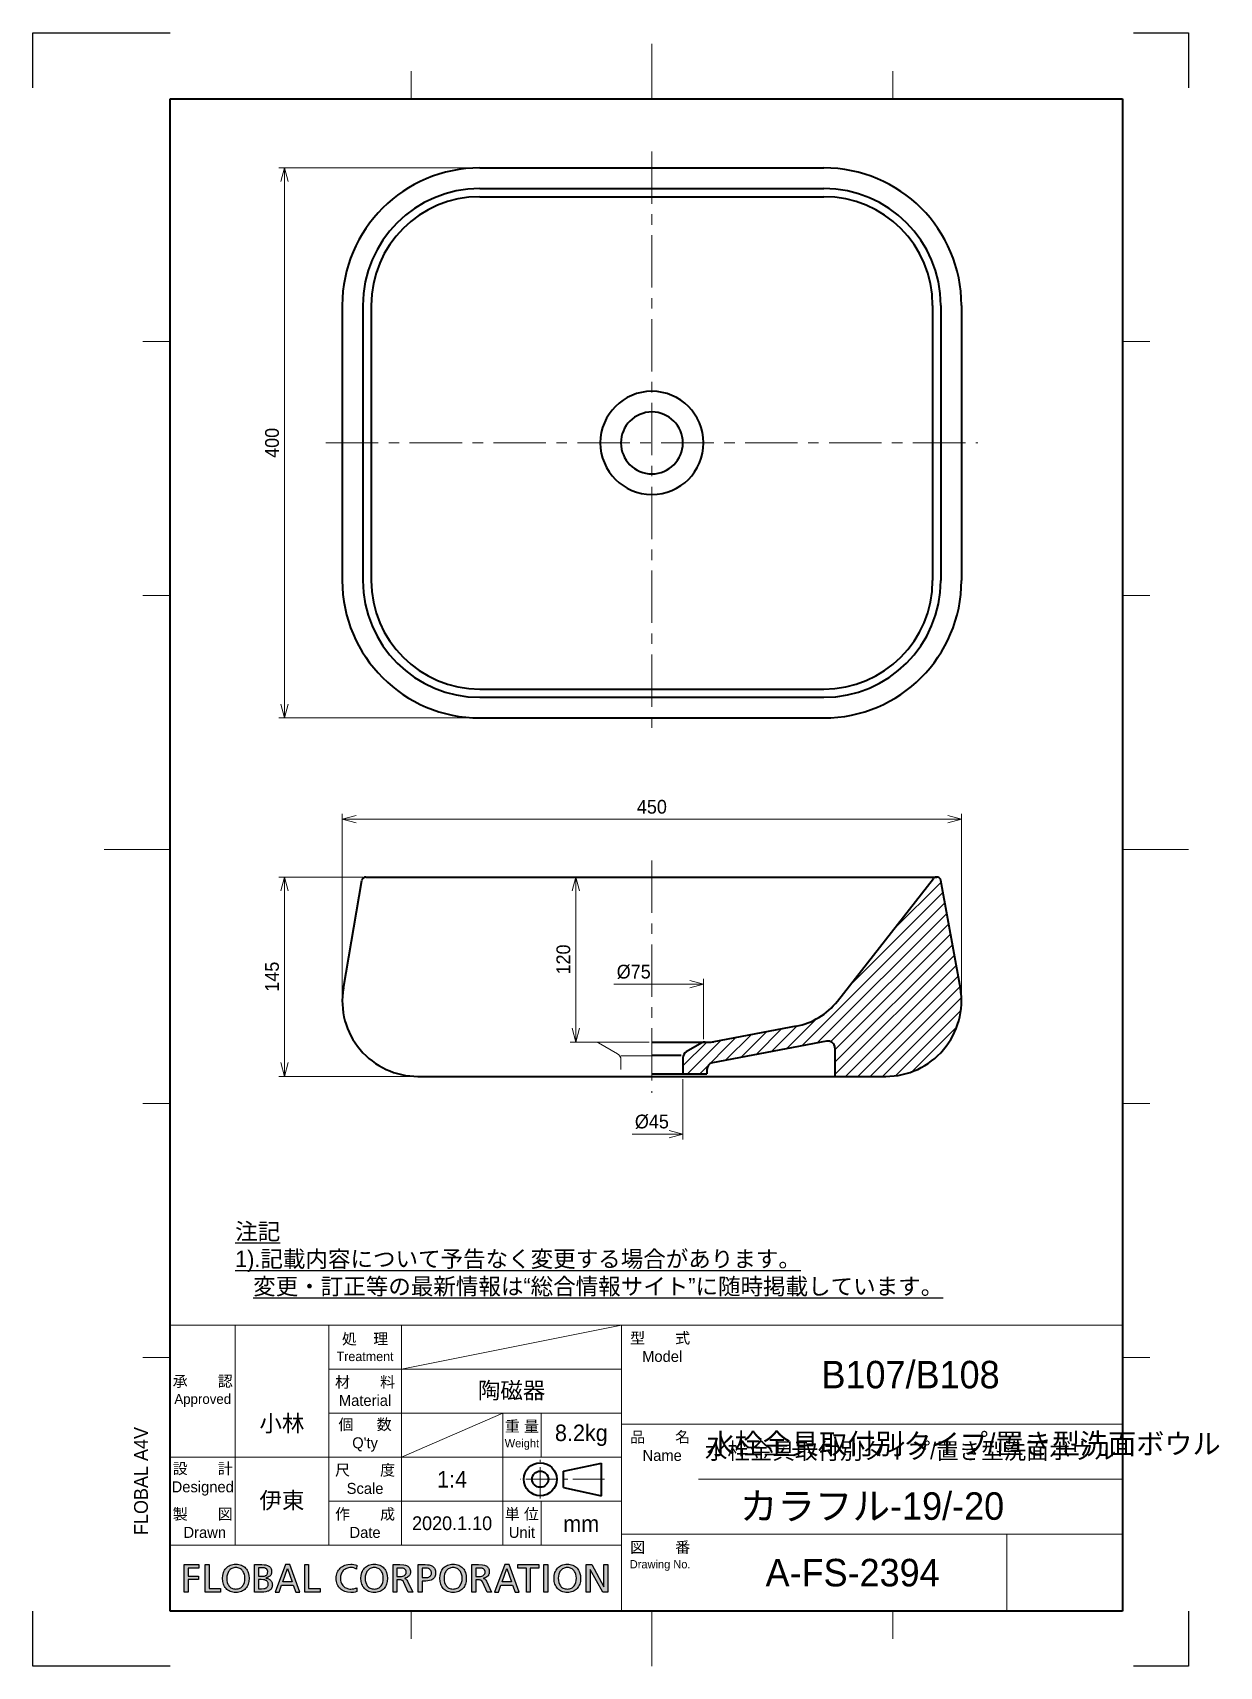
# Model space of a CAD drawing. Extents: x 0 to 862, y 0 to 1188.
import ezdxf

# ---------------------------------------------------------------- set-up
doc = ezdxf.new("R2010")
doc.units = 0
doc.header["$LTSCALE"] = 0.3
doc.linetypes.add('CENTER', pattern=[50.8, 31.75, -6.35, 6.35, -6.35])
doc.linetypes.add('CENTER2', pattern=[28.575, 19.05, -3.175, 3.175, -3.175])
doc.layers.get('0').update_dxf_attribs({"linetype": 'CONTINUOUS'})
doc.layers.get('DEFPOINTS').update_dxf_attribs({"linetype": 'CONTINUOUS'})
for name, color, linetype, lineweight in [('HATCH', 54, 'CONTINUOUS', 9), ('TEXT', 7, 'CONTINUOUS', 25), ('TEXT @ 4', 7, 'CONTINUOUS', 25), ('TEXT @ 5', 7, 'CONTINUOUS', 25), ('中心線', 4, 'CENTER', 18), ('中心線x.5', 4, 'CENTER2', 18), ('実線', 3, 'CONTINUOUS', 35), ('寸法', 2, 'CONTINUOUS', 18), ('寸法 @ 4', 2, 'CONTINUOUS', 18), ('細線', 7, 'CONTINUOUS', 18)]:
    doc.layers.add(name, color=color, linetype=linetype, lineweight=lineweight)
doc.layers.add('HOJO', color=8, linetype='CONTINUOUS', lineweight=13, plot=False)
doc.styles.add('MS Pゴシック', font='')
doc.styles.get("Standard").update_dxf_attribs({"font": 'simplex.shx', "bigfont": 'bigfont.shx'})
doc.styles.get('MS Pゴシック').set_extended_font_data('MS PGothic')
doc.dimstyles.new('MyDim S＝1：4', dxfattribs={"dimtxt": 2.5, "dimasz": 2.5, "dimexe": 1, "dimexo": 0.5, "dimgap": 1, "dimtad": 3, "dimdsep": 46, "dimtxsty": 'MS Pゴシック', "dimblk": 'OPEN30', "dimcen": 0, "dimclrd": 256, "dimclre": 256, "dimclrt": 256, "dimazin": 2, "dimtfac": 1, "dimtmove": 0, "dimatfit": 3, "dimldrblk": 'OPEN30', "dimfxl": 0, "dimlwd": 18, "dimlwe": 18, "dimarcsym": 0})

msp = doc.modelspace()

# ---------------------------------------------------------------- texts
at = {"layer": 'TEXT', "ltscale": 4, "style": 'MS Pゴシック'}
msp.add_text('FLOBAL A4V', height=10, rotation=90, dxfattribs=at).set_placement((83.701, 95.495))
at = {"layer": 'TEXT', "ltscale": 4}
for s, insert, char_height, width, attachment_point in [('{\\fMS PMincho|b0|i0|c128|p18;\\L注記\\P1).記載内容について予告なく変更する場合があります。\\P   変更・訂正等の最新情報は“総合情報サイト”に随時掲載しています。}', (147.16, 268.913), 12, 533.62051, 7), ('{\\fMS UI Gothic|b0|i0|c128|p50;処    理\\P\\H0.85x;Treatment}', (241.556, 232), 8, 52.88785, 5), ('{\\fMS UI Gothic|b0|i0|c128|p2;型\u3000\u3000式\\P\\fMS UI Gothic|b0|i0|c128|p50; Model}', (456, 232), 8, 56, 5), ('{\\fMS PMincho|b0|i0|c128|p18;B107/B108}', (638, 212), 20, 308, 5), ('{\\fMS UI Gothic|b0|i0|c128|p50;承\u3000\u3000認\\P\\H0.9x;Approved}', (123.58, 200), 8, 47.16, 5), ('{\\fMS UI Gothic|b0|i0|c128|p2;材\u3000\u3000料Material}', (241.556, 200), 8, 52.88785, 5), ('{\\fMS PMincho|b0|i0|c128|p18;陶磁器}', (348, 200), 12, 159.1428, 5), ('{\\fMS PMincho|b0|i0|c128|p18;小林}', (181.136, 176), 12, 67.95215, 5), ("{\\fMS UI Gothic|b0|i0|c128|p2;個  \u3000数Q'ty}", (241.556, 168), 8, 52.88785, 5), ('{\\fMS UI Gothic|b0|i0|c128|p50;重 量\\P\\H0.7502x;Weight}', (355.531, 168), 7.998, 27.84, 5), ('{\\fMS PMincho|b0|i0|c128|p18;8.2kg}', (398.726, 168), 12, 58.54857, 5), ('{\\fMS UI Gothic|b0|i0|c128|p2;品\u3000\u3000名\\P\\fMS UI Gothic|b0|i0|c128|p50; Name}', (456, 160), 8, 56, 5), ('{\\fMS UI Gothic|b0|i0|c128|p2;設\u3000\u3000計\\PDesigned}', (123.58, 136), 8, 47.16, 5), ('{\\fMS UI Gothic|b0|i0|c128|p50;尺\u3000\u3000度Scale}', (241.556, 136), 8, 52.88785, 5), ('{\\fMS PMincho|b0|i0|c128|p18;1:4}', (304.806, 136), 12, 73.61143, 5), ('{\\fMS PMincho|b0|i0|c128|p18;伊東}', (181.136, 120), 12, 67.95215, 5), ('{\\fMS PMincho|b0|i0|c128|p18;カラフル-19/-20}', (610, 116), 20, 364, 5), ('{\\fMS UI Gothic|b0|i0|c128|p2;製\u3000\u3000図\\P Drawn}', (123.58, 104), 8, 47.16, 5), ('{\\fMS UI Gothic|b0|i0|c128|p2;作\u3000\u3000成Date}', (241.556, 104), 8, 52.88785, 5), ('{\\fMS PMincho|b0|i0|c128|p18;2020.1.10}', (304.806, 104), 10, 73.61143, 5), ('{\\fMS UI Gothic|b0|i0|c128|p50;単 位\\H1x;Unit}', (355.531, 104), 7.998, 27.84, 5), ('{\\fMS PMincho|b0|i0|c128|p18;mm}', (398.629, 103.715), 12, 58.7416, 5), ('{\\fMS UI Gothic|b0|i0|c128|p50;図\u3000\u3000番\\P\\H0.75x;Drawing No.}', (456, 80), 8, 56, 5), ('{\\fMS PMincho|b0|i0|c128|p18;A-FS-2394}', (595.891, 68), 20, 223.78181, 5)]:
    msp.add_mtext(s, dxfattribs=dict(at, insert=insert, char_height=char_height, width=width, attachment_point=attachment_point))

# ---------------------------------------------------------------- blocks, each defined once
blk = doc.blocks.new('FLOBAL CORPORATIOM')
at = {"layer": 'TEXT'}
h = blk.add_hatch(color=256, dxfattribs=at)
h.paths.add_polyline_path([(16.86, 1.72), (16.79, 1.86), (16.7, 1.99), (16.6, 2.1), (16.48, 2.19), (16.35, 2.27), (16.21, 2.34), (16.06, 2.39), (15.73, 2.46), (15.01, 2.5), (13.79, 2.5), (13.79, -2.5), (14.5, -2.5), (14.5, -0.28), (14.93, -0.28), (15.19, -0.29), (15.3, -0.31), (15.36, -0.32), (15.41, -0.34), (15.46, -0.37), (15.51, -0.4), (15.55, -0.44), (15.6, -0.48), (15.69, -0.61), (15.77, -0.77), (16.54, -2.5), (17.35, -2.5), (16.41, -0.51), (16.3, -0.31), (16.25, -0.24), (16.19, -0.17), (16.13, -0.12), (16.07, -0.08), (15.92, -0.01), (15.92, 0.01), (16.13, 0.06), (16.33, 0.14), (16.5, 0.25), (16.65, 0.39), (16.72, 0.46), (16.78, 0.54), (16.83, 0.63), (16.87, 0.73), (16.91, 0.82), (16.93, 0.93), (16.95, 1.03), (16.95, 1.15), (16.94, 1.36), (16.91, 1.55)])
h.paths.add_polyline_path([(14.5, 1.87), (15.19, 1.87), (15.42, 1.86), (15.62, 1.82), (15.71, 1.79), (15.8, 1.76), (15.87, 1.72), (15.94, 1.67), (16, 1.62), (16.05, 1.56), (16.09, 1.5), (16.13, 1.44), (16.16, 1.37), (16.18, 1.29), (16.19, 1.21), (16.19, 1.13), (16.19, 1.04), (16.17, 0.96), (16.15, 0.88), (16.12, 0.81), (16.08, 0.74), (16.03, 0.67), (15.97, 0.61), (15.91, 0.56), (15.83, 0.51), (15.75, 0.47), (15.57, 0.41), (15.35, 0.36), (15.11, 0.35), (14.5, 0.35)], flags=16)
h.paths.add_polyline_path([(-37.77, -0.22), (-35.91, -0.22), (-35.91, 0.41), (-37.77, 0.41), (-37.77, 1.87), (-35.83, 1.87), (-35.83, 2.5), (-38.48, 2.5), (-38.48, -2.5), (-37.77, -2.5)])
h.paths.add_polyline_path([(-34.69, -2.5), (-31.88, -2.5), (-31.88, -1.87), (-33.97, -1.87), (-33.97, 2.5), (-34.69, 2.5)])
h.paths.add_polyline_path([(-30.34, 2.28), (-30.53, 2.16), (-30.71, 2.01), (-30.88, 1.85), (-31.02, 1.67), (-31.15, 1.47), (-31.26, 1.26), (-31.35, 1.03), (-31.47, 0.54), (-31.51, 0), (-31.47, -0.55), (-31.35, -1.04), (-31.26, -1.27), (-31.15, -1.49), (-31.03, -1.68), (-30.88, -1.86), (-30.72, -2.02), (-30.54, -2.17), (-30.34, -2.29), (-30.12, -2.4), (-29.89, -2.48), (-29.65, -2.54), (-29.38, -2.57), (-29.1, -2.59), (-28.83, -2.57), (-28.56, -2.54), (-28.32, -2.48), (-28.09, -2.4), (-27.87, -2.29), (-27.67, -2.17), (-27.49, -2.02), (-27.33, -1.86), (-27.18, -1.68), (-27.06, -1.49), (-26.95, -1.27), (-26.86, -1.04), (-26.74, -0.55), (-26.7, 0), (-26.74, 0.54), (-26.86, 1.03), (-26.95, 1.26), (-27.06, 1.47), (-27.19, 1.67), (-27.33, 1.85), (-27.5, 2.01), (-27.68, 2.16), (-27.87, 2.28), (-28.09, 2.39), (-28.32, 2.47), (-28.57, 2.54), (-28.83, 2.57), (-29.1, 2.59), (-29.38, 2.57), (-29.64, 2.54), (-29.89, 2.47), (-30.12, 2.39)])
h.paths.add_polyline_path([(-29.83, 1.8), (-29.67, 1.86), (-29.49, 1.92), (-29.31, 1.95), (-29.1, 1.96), (-28.9, 1.94), (-28.72, 1.91), (-28.54, 1.86), (-28.38, 1.79), (-28.23, 1.7), (-28.1, 1.6), (-27.98, 1.49), (-27.87, 1.36), (-27.77, 1.22), (-27.69, 1.06), (-27.56, 0.73), (-27.48, 0.38), (-27.46, 0), (-27.48, -0.37), (-27.55, -0.73), (-27.67, -1.06), (-27.75, -1.21), (-27.85, -1.35), (-27.96, -1.48), (-28.08, -1.6), (-28.21, -1.7), (-28.36, -1.79), (-28.52, -1.86), (-28.7, -1.91), (-28.9, -1.94), (-29.1, -1.96), (-29.31, -1.94), (-29.51, -1.91), (-29.69, -1.86), (-29.85, -1.79), (-30, -1.7), (-30.13, -1.6), (-30.25, -1.48), (-30.36, -1.35), (-30.45, -1.21), (-30.54, -1.06), (-30.66, -0.73), (-30.73, -0.37), (-30.75, 0), (-30.73, 0.38), (-30.65, 0.74), (-30.52, 1.07), (-30.44, 1.22), (-30.34, 1.36), (-30.23, 1.49), (-30.11, 1.61), (-29.98, 1.71)], flags=16)
h.paths.add_polyline_path([(-25.71, -2.5), (-24.38, -2.5), (-24.01, -2.49), (-23.65, -2.44), (-23.33, -2.36), (-23.18, -2.31), (-23.04, -2.24), (-22.92, -2.16), (-22.81, -2.06), (-22.71, -1.95), (-22.63, -1.83), (-22.56, -1.69), (-22.51, -1.53), (-22.48, -1.36), (-22.47, -1.17), (-22.48, -1.04), (-22.5, -0.92), (-22.52, -0.8), (-22.56, -0.69), (-22.61, -0.59), (-22.66, -0.49), (-22.73, -0.41), (-22.8, -0.32), (-22.88, -0.25), (-22.97, -0.19), (-23.06, -0.13), (-23.17, -0.08), (-23.39, 0), (-23.63, 0.04), (-23.63, 0.05), (-23.41, 0.12), (-23.21, 0.21), (-23.03, 0.31), (-22.95, 0.38), (-22.88, 0.45), (-22.82, 0.52), (-22.76, 0.6), (-22.71, 0.69), (-22.68, 0.79), (-22.64, 0.89), (-22.62, 1), (-22.6, 1.24), (-22.61, 1.41), (-22.64, 1.56), (-22.68, 1.7), (-22.73, 1.83), (-22.8, 1.94), (-22.88, 2.04), (-22.98, 2.14), (-23.09, 2.22), (-23.21, 2.29), (-23.35, 2.34), (-23.65, 2.43), (-23.98, 2.48), (-24.36, 2.5), (-25.71, 2.5)])
h.paths.add_polyline_path([(-25, 1.91), (-24.24, 1.91), (-24.08, 1.9), (-23.92, 1.88), (-23.77, 1.83), (-23.69, 1.8), (-23.63, 1.76), (-23.56, 1.72), (-23.5, 1.66), (-23.45, 1.6), (-23.4, 1.53), (-23.37, 1.46), (-23.34, 1.37), (-23.32, 1.27), (-23.32, 1.17), (-23.33, 1.04), (-23.35, 0.92), (-23.38, 0.82), (-23.42, 0.73), (-23.48, 0.65), (-23.54, 0.59), (-23.62, 0.53), (-23.7, 0.49), (-23.79, 0.45), (-23.89, 0.42), (-24.11, 0.39), (-24.6, 0.37), (-25, 0.37)], flags=16)
h.paths.add_polyline_path([(-25, -0.22), (-24.53, -0.22), (-24.07, -0.25), (-23.85, -0.3), (-23.75, -0.33), (-23.65, -0.37), (-23.56, -0.42), (-23.48, -0.48), (-23.41, -0.56), (-23.35, -0.64), (-23.3, -0.73), (-23.26, -0.84), (-23.24, -0.97), (-23.23, -1.1), (-23.24, -1.22), (-23.26, -1.33), (-23.29, -1.43), (-23.33, -1.51), (-23.39, -1.59), (-23.45, -1.66), (-23.52, -1.71), (-23.6, -1.76), (-23.69, -1.8), (-23.79, -1.83), (-23.99, -1.88), (-24.46, -1.91), (-25, -1.91)], flags=16)
h.paths.add_polyline_path([(-21.97, -2.5), (-21.22, -2.5), (-20.78, -1.24), (-18.67, -1.24), (-18.23, -2.5), (-17.45, -2.5), (-19.32, 2.5), (-20.08, 2.5)])
h.paths.add_polyline_path([(-19.72, 1.78), (-18.88, -0.65), (-20.57, -0.65)], flags=16)
h.paths.add_polyline_path([(-15.89, 2.5), (-16.6, 2.5), (-16.6, -2.5), (-13.8, -2.5), (-13.8, -1.87), (-15.89, -1.87)])
h.paths.add_polyline_path([(-9.04, 2.47), (-9.29, 2.39), (-9.52, 2.29), (-9.74, 2.17), (-9.94, 2.03), (-10.13, 1.87), (-10.29, 1.69), (-10.44, 1.5), (-10.57, 1.29), (-10.68, 1.07), (-10.76, 0.83), (-10.82, 0.57), (-10.86, 0.3), (-10.87, 0.02), (-10.86, -0.27), (-10.83, -0.55), (-10.77, -0.81), (-10.69, -1.06), (-10.58, -1.29), (-10.46, -1.5), (-10.31, -1.7), (-10.15, -1.88), (-9.97, -2.04), (-9.77, -2.18), (-9.55, -2.3), (-9.32, -2.4), (-9.07, -2.48), (-8.81, -2.54), (-8.24, -2.59), (-7.7, -2.56), (-7.4, -2.5), (-7.1, -2.41), (-7.14, -1.71), (-7.25, -1.77), (-7.37, -1.81), (-7.65, -1.89), (-7.95, -1.94), (-8.23, -1.96), (-8.42, -1.95), (-8.61, -1.92), (-8.79, -1.88), (-8.96, -1.82), (-9.13, -1.74), (-9.28, -1.65), (-9.43, -1.54), (-9.56, -1.42), (-9.68, -1.28), (-9.79, -1.14), (-9.89, -0.97), (-9.97, -0.8), (-10.03, -0.62), (-10.08, -0.42), (-10.11, -0.22), (-10.12, 0), (-10.11, 0.21), (-10.08, 0.41), (-10.04, 0.6), (-9.98, 0.78), (-9.9, 0.95), (-9.81, 1.11), (-9.71, 1.26), (-9.59, 1.4), (-9.46, 1.52), (-9.31, 1.63), (-9.15, 1.73), (-8.98, 1.81), (-8.8, 1.87), (-8.61, 1.92), (-8.41, 1.95), (-8.2, 1.96, -0.133027), (-7.16, 1.68), (-7.11, 2.37, 0.10488), (-8.23, 2.59), (-8.78, 2.53)])
h.paths.add_polyline_path([(-5.39, 2.16), (-5.57, 2.01), (-5.73, 1.85), (-5.88, 1.67), (-6.01, 1.47), (-6.11, 1.26), (-6.2, 1.03), (-6.33, 0.54), (-6.37, 0), (-6.33, -0.55), (-6.2, -1.04), (-6.12, -1.27), (-6.01, -1.49), (-5.88, -1.68), (-5.74, -1.86), (-5.57, -2.02), (-5.39, -2.17), (-5.19, -2.29), (-4.98, -2.4), (-4.75, -2.48), (-4.5, -2.54), (-4.24, -2.57), (-3.96, -2.59), (-3.68, -2.57), (-3.42, -2.54), (-3.17, -2.48), (-2.94, -2.4), (-2.73, -2.29), (-2.53, -2.17), (-2.35, -2.02), (-2.18, -1.86), (-2.04, -1.68), (-1.91, -1.49), (-1.8, -1.27), (-1.71, -1.04), (-1.59, -0.55), (-1.55, 0), (-1.59, 0.54), (-1.71, 1.03), (-1.8, 1.26), (-1.91, 1.47), (-2.04, 1.67), (-2.19, 1.85), (-2.35, 2.01), (-2.53, 2.16), (-2.73, 2.28), (-2.94, 2.39), (-3.17, 2.47), (-3.42, 2.54), (-3.68, 2.57), (-3.96, 2.59), (-4.24, 2.57), (-4.5, 2.54), (-4.75, 2.47), (-4.98, 2.39), (-5.19, 2.28)])
h.paths.add_polyline_path([(-4.83, 1.71), (-4.68, 1.8), (-4.52, 1.86), (-4.35, 1.92), (-4.16, 1.95), (-3.96, 1.96), (-3.76, 1.94), (-3.57, 1.91), (-3.4, 1.86), (-3.24, 1.79), (-3.09, 1.7), (-2.95, 1.6), (-2.83, 1.49), (-2.72, 1.36), (-2.63, 1.22), (-2.54, 1.06), (-2.41, 0.73), (-2.34, 0.38), (-2.31, 0), (-2.34, -0.37), (-2.41, -0.73), (-2.53, -1.06), (-2.61, -1.21), (-2.7, -1.35), (-2.81, -1.48), (-2.93, -1.6), (-3.07, -1.7), (-3.22, -1.79), (-3.38, -1.86), (-3.56, -1.91), (-3.75, -1.94), (-3.96, -1.96), (-4.17, -1.94), (-4.36, -1.91), (-4.54, -1.86), (-4.7, -1.79), (-4.85, -1.7), (-4.99, -1.6), (-5.11, -1.48), (-5.22, -1.35), (-5.31, -1.21), (-5.39, -1.06), (-5.51, -0.73), (-5.58, -0.37), (-5.61, 0), (-5.58, 0.38), (-5.5, 0.74), (-5.38, 1.07), (-5.29, 1.22), (-5.2, 1.36), (-5.09, 1.49), (-4.97, 1.61)], flags=16)
h.paths.add_polyline_path([(-0.54, -2.5), (0.17, -2.5), (0.17, -0.28), (0.6, -0.28), (0.86, -0.29), (0.98, -0.31), (1.03, -0.32), (1.08, -0.34), (1.13, -0.37), (1.18, -0.4), (1.23, -0.44), (1.27, -0.48), (1.36, -0.61), (1.44, -0.77), (2.21, -2.5), (3.03, -2.5), (2.08, -0.51), (1.97, -0.31), (1.92, -0.24), (1.86, -0.17), (1.81, -0.12), (1.74, -0.08), (1.59, -0.01), (1.59, 0.01), (1.8, 0.06), (2, 0.14), (2.17, 0.25), (2.33, 0.39), (2.39, 0.46), (2.45, 0.54), (2.5, 0.63), (2.54, 0.73), (2.58, 0.82), (2.6, 0.93), (2.62, 1.03), (2.62, 1.15), (2.61, 1.36), (2.58, 1.55), (2.53, 1.72), (2.46, 1.86), (2.37, 1.99), (2.27, 2.1), (2.15, 2.19), (2.02, 2.27), (1.88, 2.34), (1.73, 2.39), (1.4, 2.46), (0.68, 2.5), (-0.54, 2.5)])
h.paths.add_polyline_path([(0.17, 1.87), (0.86, 1.87), (1.09, 1.86), (1.3, 1.82), (1.39, 1.79), (1.47, 1.76), (1.54, 1.72), (1.61, 1.67), (1.67, 1.62), (1.72, 1.56), (1.76, 1.5), (1.8, 1.44), (1.83, 1.37), (1.85, 1.29), (1.86, 1.21), (1.86, 1.13), (1.86, 1.04), (1.85, 0.96), (1.82, 0.88), (1.79, 0.81), (1.75, 0.74), (1.7, 0.67), (1.64, 0.61), (1.58, 0.56), (1.51, 0.51), (1.42, 0.47), (1.24, 0.41), (1.02, 0.36), (0.78, 0.35), (0.17, 0.35)], flags=16)
h.paths.add_polyline_path([(4.01, -2.5), (4.73, -2.5), (4.73, -0.5), (5.43, -0.5), (5.77, -0.48), (6.09, -0.42), (6.39, -0.32), (6.53, -0.25), (6.66, -0.17), (6.77, -0.07), (6.88, 0.04), (6.97, 0.16), (7.05, 0.3), (7.12, 0.45), (7.16, 0.62), (7.19, 0.8), (7.2, 1), (7.19, 1.21), (7.16, 1.39), (7.12, 1.56), (7.05, 1.72), (6.97, 1.85), (6.88, 1.98), (6.77, 2.08), (6.65, 2.18), (6.51, 2.26), (6.37, 2.33), (6.05, 2.43), (5.7, 2.48), (5.32, 2.5), (4.01, 2.5)])
h.paths.add_polyline_path([(4.73, 1.87), (5.34, 1.87), (5.51, 1.86), (5.7, 1.82), (5.88, 1.76), (6.06, 1.68), (6.14, 1.62), (6.21, 1.56), (6.28, 1.49), (6.33, 1.41), (6.38, 1.32), (6.41, 1.23), (6.43, 1.12), (6.44, 1.01), (6.44, 0.89), (6.42, 0.78), (6.39, 0.68), (6.35, 0.59), (6.3, 0.51), (6.24, 0.44), (6.18, 0.38), (6.11, 0.32), (6.03, 0.27), (5.95, 0.23), (5.78, 0.17), (5.61, 0.14), (5.44, 0.13), (4.73, 0.13)], flags=16)
h.paths.add_polyline_path([(8.94, 2.16), (8.76, 2.01), (8.59, 1.85), (8.45, 1.67), (8.32, 1.47), (8.21, 1.26), (8.12, 1.03), (8, 0.54), (7.96, 0), (8, -0.55), (8.12, -1.04), (8.21, -1.27), (8.32, -1.49), (8.45, -1.68), (8.59, -1.86), (8.76, -2.02), (8.94, -2.17), (9.13, -2.29), (9.35, -2.4), (9.58, -2.48), (9.83, -2.54), (10.09, -2.57), (10.37, -2.59), (10.65, -2.57), (10.91, -2.54), (11.16, -2.48), (11.39, -2.4), (11.6, -2.29), (11.8, -2.17), (11.98, -2.02), (12.14, -1.86), (12.29, -1.68), (12.42, -1.49), (12.52, -1.27), (12.61, -1.04), (12.73, -0.55), (12.77, 0), (12.73, 0.54), (12.61, 1.03), (12.52, 1.26), (12.41, 1.47), (12.29, 1.67), (12.14, 1.85), (11.98, 2.01), (11.8, 2.16), (11.6, 2.28), (11.38, 2.39), (11.15, 2.47), (10.91, 2.54), (10.65, 2.57), (10.37, 2.59), (10.09, 2.57), (9.83, 2.54), (9.58, 2.47), (9.35, 2.39), (9.14, 2.28)])
h.paths.add_polyline_path([(9.36, 1.61), (9.5, 1.71), (9.65, 1.8), (9.81, 1.86), (9.98, 1.92), (10.17, 1.95), (10.37, 1.96), (10.57, 1.94), (10.76, 1.91), (10.93, 1.86), (11.09, 1.79), (11.24, 1.7), (11.37, 1.6), (11.5, 1.49), (11.61, 1.36), (11.7, 1.22), (11.79, 1.06), (11.91, 0.73), (11.99, 0.38), (12.02, 0), (11.99, -0.37), (11.92, -0.73), (11.8, -1.06), (11.72, -1.21), (11.62, -1.35), (11.52, -1.48), (11.4, -1.6), (11.26, -1.7), (11.11, -1.79), (10.95, -1.86), (10.77, -1.91), (10.58, -1.94), (10.37, -1.96), (10.16, -1.94), (9.97, -1.91), (9.79, -1.86), (9.62, -1.79), (9.47, -1.7), (9.34, -1.6), (9.22, -1.48), (9.11, -1.35), (9.02, -1.21), (8.94, -1.06), (8.82, -0.73), (8.74, -0.37), (8.72, 0), (8.75, 0.38), (8.82, 0.74), (8.95, 1.07), (9.03, 1.22), (9.13, 1.36), (9.24, 1.49)], flags=16)
h.paths.add_polyline_path([(17.88, -2.5), (18.63, -2.5), (19.07, -1.24), (21.18, -1.24), (21.62, -2.5), (22.4, -2.5), (20.53, 2.5), (19.78, 2.5)])
h.paths.add_polyline_path([(20.13, 1.78), (20.98, -0.65), (19.28, -0.65)], flags=16)
h.paths.add_polyline_path([(23.68, 1.87), (23.68, -2.5), (24.4, -2.5), (24.4, 1.87), (25.95, 1.87), (25.95, 2.5), (22.13, 2.5), (22.13, 1.87)])
h.paths.add_polyline_path([(27.56, 2.5), (26.85, 2.5), (26.85, -2.5), (27.56, -2.5)])
h.paths.add_polyline_path([(32.55, 2.16), (32.35, 2.28), (32.14, 2.39), (31.91, 2.47), (31.66, 2.54), (31.4, 2.57), (31.12, 2.59), (30.84, 2.57), (30.58, 2.54), (30.33, 2.47), (30.1, 2.39), (29.89, 2.28), (29.69, 2.16), (29.51, 2.01), (29.35, 1.85), (29.2, 1.67), (29.07, 1.47), (28.97, 1.26), (28.88, 1.03), (28.75, 0.54), (28.71, 0), (28.75, -0.55), (28.88, -1.04), (28.96, -1.27), (29.07, -1.49), (29.2, -1.68), (29.34, -1.86), (29.51, -2.02), (29.69, -2.17), (29.89, -2.29), (30.1, -2.4), (30.33, -2.48), (30.58, -2.54), (30.84, -2.57), (31.12, -2.59), (31.4, -2.57), (31.66, -2.54), (31.91, -2.48), (32.14, -2.4), (32.35, -2.29), (32.55, -2.17), (32.73, -2.02), (32.9, -1.86), (33.04, -1.68), (33.17, -1.49), (33.28, -1.27), (33.37, -1.04), (33.49, -0.55), (33.53, 0), (33.49, 0.54), (33.36, 1.03), (33.27, 1.26), (33.17, 1.47), (33.04, 1.67), (32.89, 1.85), (32.73, 2.01)])
h.paths.add_polyline_path([(32.13, 1.6), (32.25, 1.49), (32.36, 1.36), (32.45, 1.22), (32.54, 1.06), (32.67, 0.73), (32.74, 0.38), (32.77, 0), (32.74, -0.37), (32.67, -0.73), (32.55, -1.06), (32.47, -1.21), (32.38, -1.35), (32.27, -1.48), (32.15, -1.6), (32.01, -1.7), (31.86, -1.79), (31.7, -1.86), (31.52, -1.91), (31.33, -1.94), (31.12, -1.96), (30.91, -1.94), (30.72, -1.91), (30.54, -1.86), (30.38, -1.79), (30.23, -1.7), (30.09, -1.6), (29.97, -1.48), (29.86, -1.35), (29.77, -1.21), (29.69, -1.06), (29.57, -0.73), (29.5, -0.37), (29.47, 0), (29.5, 0.38), (29.58, 0.74), (29.7, 1.07), (29.79, 1.22), (29.88, 1.36), (29.99, 1.49), (30.11, 1.61), (30.25, 1.71), (30.4, 1.8), (30.56, 1.86), (30.73, 1.92), (30.92, 1.95), (31.12, 1.96), (31.32, 1.94), (31.51, 1.91), (31.68, 1.86), (31.84, 1.79), (31.99, 1.7)], flags=16)
h.paths.add_polyline_path([(34.57, 2.5), (34.57, -2.5), (35.29, -2.5), (35.29, 1.61), (35.3, 1.61), (37.57, -2.5), (38.48, -2.5), (38.48, 2.5), (37.77, 2.5), (37.77, -1.53), (37.75, -1.53), (35.55, 2.5)])
for points in [[(-38.48, 2.5), (-35.83, 2.5), (-35.83, 1.87), (-37.77, 1.87), (-37.77, 0.41), (-35.91, 0.41), (-35.91, -0.22), (-37.77, -0.22), (-37.77, -2.5), (-38.48, -2.5), (-38.48, 2.5)], [(-34.69, 2.5), (-33.97, 2.5), (-33.97, -1.87), (-31.88, -1.87), (-31.88, -2.5), (-34.69, -2.5), (-34.69, 2.5)], [(-29.1, 2.59), (-28.83, 2.57), (-28.57, 2.54), (-28.32, 2.47), (-28.09, 2.39), (-27.87, 2.28), (-27.68, 2.16), (-27.5, 2.01), (-27.33, 1.85), (-27.19, 1.67), (-27.06, 1.47), (-26.95, 1.26), (-26.86, 1.03), (-26.74, 0.54), (-26.7, 0), (-26.74, -0.55), (-26.86, -1.04), (-26.95, -1.27), (-27.06, -1.49), (-27.18, -1.68), (-27.33, -1.86), (-27.49, -2.02), (-27.67, -2.17), (-27.87, -2.29), (-28.09, -2.4), (-28.32, -2.48), (-28.56, -2.54), (-28.83, -2.57), (-29.1, -2.59), (-29.38, -2.57), (-29.65, -2.54), (-29.89, -2.48), (-30.12, -2.4), (-30.34, -2.29), (-30.54, -2.17), (-30.72, -2.02), (-30.88, -1.86), (-31.03, -1.68), (-31.15, -1.49), (-31.26, -1.27), (-31.35, -1.04), (-31.47, -0.55), (-31.51, 0), (-31.47, 0.54), (-31.35, 1.03), (-31.26, 1.26), (-31.15, 1.47), (-31.02, 1.67), (-30.88, 1.85), (-30.71, 2.01), (-30.53, 2.16), (-30.34, 2.28), (-30.12, 2.39), (-29.89, 2.47), (-29.64, 2.54), (-29.38, 2.57), (-29.1, 2.59)], [(-29.1, -1.96), (-28.9, -1.94), (-28.7, -1.91), (-28.52, -1.86), (-28.36, -1.79), (-28.21, -1.7), (-28.08, -1.6), (-27.96, -1.48), (-27.85, -1.35), (-27.75, -1.21), (-27.67, -1.06), (-27.55, -0.73), (-27.48, -0.37), (-27.46, 0), (-27.48, 0.38), (-27.56, 0.73), (-27.69, 1.06), (-27.77, 1.22), (-27.87, 1.36), (-27.98, 1.49), (-28.1, 1.6), (-28.23, 1.7), (-28.38, 1.79), (-28.54, 1.86), (-28.72, 1.91), (-28.9, 1.94), (-29.1, 1.96), (-29.31, 1.95), (-29.49, 1.92), (-29.67, 1.86), (-29.83, 1.8), (-29.98, 1.71), (-30.11, 1.61), (-30.23, 1.49), (-30.34, 1.36), (-30.44, 1.22), (-30.52, 1.07), (-30.65, 0.74), (-30.73, 0.38), (-30.75, 0), (-30.73, -0.37), (-30.66, -0.73), (-30.54, -1.06), (-30.45, -1.21), (-30.36, -1.35), (-30.25, -1.48), (-30.13, -1.6), (-30, -1.7), (-29.85, -1.79), (-29.69, -1.86), (-29.51, -1.91), (-29.31, -1.94), (-29.1, -1.96)], [(-25.71, 2.5), (-24.36, 2.5), (-23.98, 2.48), (-23.65, 2.43), (-23.35, 2.34), (-23.21, 2.29), (-23.09, 2.22), (-22.98, 2.14), (-22.88, 2.04), (-22.8, 1.94), (-22.73, 1.83), (-22.68, 1.7), (-22.64, 1.56), (-22.61, 1.41), (-22.6, 1.24), (-22.62, 1), (-22.64, 0.89), (-22.68, 0.79), (-22.71, 0.69), (-22.76, 0.6), (-22.82, 0.52), (-22.88, 0.45), (-22.95, 0.38), (-23.03, 0.31), (-23.21, 0.21), (-23.41, 0.12), (-23.63, 0.05), (-23.63, 0.04), (-23.39, 0), (-23.17, -0.08), (-23.06, -0.13), (-22.97, -0.19), (-22.88, -0.25), (-22.8, -0.32), (-22.73, -0.41), (-22.66, -0.49), (-22.61, -0.59), (-22.56, -0.69), (-22.52, -0.8), (-22.5, -0.92), (-22.48, -1.04), (-22.47, -1.17), (-22.48, -1.36), (-22.51, -1.53), (-22.56, -1.69), (-22.63, -1.83), (-22.71, -1.95), (-22.81, -2.06), (-22.92, -2.16), (-23.04, -2.24), (-23.18, -2.31), (-23.33, -2.36), (-23.65, -2.44), (-24.01, -2.49), (-24.38, -2.5), (-25.71, -2.5), (-25.71, 2.5)], [(-25, 0.37), (-24.6, 0.37), (-24.11, 0.39), (-23.89, 0.42), (-23.79, 0.45), (-23.7, 0.49), (-23.62, 0.53), (-23.54, 0.59), (-23.48, 0.65), (-23.42, 0.73), (-23.38, 0.82), (-23.35, 0.92), (-23.33, 1.04), (-23.32, 1.17), (-23.32, 1.27), (-23.34, 1.37), (-23.37, 1.46), (-23.4, 1.53), (-23.45, 1.6), (-23.5, 1.66), (-23.56, 1.72), (-23.63, 1.76), (-23.69, 1.8), (-23.77, 1.83), (-23.92, 1.88), (-24.08, 1.9), (-24.24, 1.91), (-25, 1.91), (-25, 0.37)], [(-18.23, -2.5), (-17.45, -2.5), (-19.32, 2.5), (-20.08, 2.5), (-21.97, -2.5), (-21.22, -2.5), (-20.78, -1.24), (-18.67, -1.24), (-18.23, -2.5)], [(-20.57, -0.65), (-19.72, 1.78), (-18.88, -0.65), (-20.57, -0.65)], [(-16.6, 2.5), (-15.89, 2.5), (-15.89, -1.87), (-13.8, -1.87), (-13.8, -2.5), (-16.6, -2.5), (-16.6, 2.5)], [(-3.96, 2.59), (-3.68, 2.57), (-3.42, 2.54), (-3.17, 2.47), (-2.94, 2.39), (-2.73, 2.28), (-2.53, 2.16), (-2.35, 2.01), (-2.19, 1.85), (-2.04, 1.67), (-1.91, 1.47), (-1.8, 1.26), (-1.71, 1.03), (-1.59, 0.54), (-1.55, 0), (-1.59, -0.55), (-1.71, -1.04), (-1.8, -1.27), (-1.91, -1.49), (-2.04, -1.68), (-2.18, -1.86), (-2.35, -2.02), (-2.53, -2.17), (-2.73, -2.29), (-2.94, -2.4), (-3.17, -2.48), (-3.42, -2.54), (-3.68, -2.57), (-3.96, -2.59), (-4.24, -2.57), (-4.5, -2.54), (-4.75, -2.48), (-4.98, -2.4), (-5.19, -2.29), (-5.39, -2.17), (-5.57, -2.02), (-5.74, -1.86), (-5.88, -1.68), (-6.01, -1.49), (-6.12, -1.27), (-6.2, -1.04), (-6.33, -0.55), (-6.37, 0), (-6.33, 0.54), (-6.2, 1.03), (-6.11, 1.26), (-6.01, 1.47), (-5.88, 1.67), (-5.73, 1.85), (-5.57, 2.01), (-5.39, 2.16), (-5.19, 2.28), (-4.98, 2.39), (-4.75, 2.47), (-4.5, 2.54), (-4.24, 2.57), (-3.96, 2.59)], [(-3.96, -1.96), (-3.75, -1.94), (-3.56, -1.91), (-3.38, -1.86), (-3.22, -1.79), (-3.07, -1.7), (-2.93, -1.6), (-2.81, -1.48), (-2.7, -1.35), (-2.61, -1.21), (-2.53, -1.06), (-2.41, -0.73), (-2.34, -0.37), (-2.31, 0), (-2.34, 0.38), (-2.41, 0.73), (-2.54, 1.06), (-2.63, 1.22), (-2.72, 1.36), (-2.83, 1.49), (-2.95, 1.6), (-3.09, 1.7), (-3.24, 1.79), (-3.4, 1.86), (-3.57, 1.91), (-3.76, 1.94), (-3.96, 1.96), (-4.16, 1.95), (-4.35, 1.92), (-4.52, 1.86), (-4.68, 1.8), (-4.83, 1.71), (-4.97, 1.61), (-5.09, 1.49), (-5.2, 1.36), (-5.29, 1.22), (-5.38, 1.07), (-5.5, 0.74), (-5.58, 0.38), (-5.61, 0), (-5.58, -0.37), (-5.51, -0.73), (-5.39, -1.06), (-5.31, -1.21), (-5.22, -1.35), (-5.11, -1.48), (-4.99, -1.6), (-4.85, -1.7), (-4.7, -1.79), (-4.54, -1.86), (-4.36, -1.91), (-4.17, -1.94), (-3.96, -1.96)], [(-0.54, 2.5), (0.68, 2.5), (1.4, 2.46), (1.73, 2.39), (1.88, 2.34), (2.02, 2.27), (2.15, 2.19), (2.27, 2.1), (2.37, 1.99), (2.46, 1.86), (2.53, 1.72), (2.58, 1.55), (2.61, 1.36), (2.62, 1.15), (2.62, 1.03), (2.6, 0.93), (2.58, 0.82), (2.54, 0.73), (2.5, 0.63), (2.45, 0.54), (2.39, 0.46), (2.33, 0.39), (2.17, 0.25), (2, 0.14), (1.8, 0.06), (1.59, 0.01), (1.59, -0.01), (1.74, -0.08), (1.81, -0.12), (1.86, -0.17), (1.92, -0.24), (1.97, -0.31), (2.08, -0.51), (3.03, -2.5), (2.21, -2.5), (1.44, -0.77), (1.36, -0.61), (1.27, -0.48), (1.23, -0.44), (1.18, -0.4), (1.13, -0.37), (1.08, -0.34), (1.03, -0.32), (0.98, -0.31), (0.86, -0.29), (0.6, -0.28), (0.17, -0.28), (0.17, -2.5), (-0.54, -2.5), (-0.54, 2.5)], [(0.17, 0.35), (0.78, 0.35), (1.02, 0.36), (1.24, 0.41), (1.42, 0.47), (1.51, 0.51), (1.58, 0.56), (1.64, 0.61), (1.7, 0.67), (1.75, 0.74), (1.79, 0.81), (1.82, 0.88), (1.85, 0.96), (1.86, 1.04), (1.86, 1.13), (1.86, 1.21), (1.85, 1.29), (1.83, 1.37), (1.8, 1.44), (1.76, 1.5), (1.72, 1.56), (1.67, 1.62), (1.61, 1.67), (1.54, 1.72), (1.47, 1.76), (1.39, 1.79), (1.3, 1.82), (1.09, 1.86), (0.86, 1.87), (0.17, 1.87), (0.17, 0.35)], [(4.01, 2.5), (5.32, 2.5), (5.7, 2.48), (6.05, 2.43), (6.37, 2.33), (6.51, 2.26), (6.65, 2.18), (6.77, 2.08), (6.88, 1.98), (6.97, 1.85), (7.05, 1.72), (7.12, 1.56), (7.16, 1.39), (7.19, 1.21), (7.2, 1), (7.19, 0.8), (7.16, 0.62), (7.12, 0.45), (7.05, 0.3), (6.97, 0.16), (6.88, 0.04), (6.77, -0.07), (6.66, -0.17), (6.53, -0.25), (6.39, -0.32), (6.09, -0.42), (5.77, -0.48), (5.43, -0.5), (4.73, -0.5), (4.73, -2.5), (4.01, -2.5), (4.01, 2.5)], [(4.73, 0.13), (5.44, 0.13), (5.61, 0.14), (5.78, 0.17), (5.95, 0.23), (6.03, 0.27), (6.11, 0.32), (6.18, 0.38), (6.24, 0.44), (6.3, 0.51), (6.35, 0.59), (6.39, 0.68), (6.42, 0.78), (6.44, 0.89), (6.44, 1.01), (6.43, 1.12), (6.41, 1.23), (6.38, 1.32), (6.33, 1.41), (6.28, 1.49), (6.21, 1.56), (6.14, 1.62), (6.06, 1.68), (5.88, 1.76), (5.7, 1.82), (5.51, 1.86), (5.34, 1.87), (4.73, 1.87), (4.73, 0.13)], [(10.37, 2.59), (10.65, 2.57), (10.91, 2.54), (11.15, 2.47), (11.38, 2.39), (11.6, 2.28), (11.8, 2.16), (11.98, 2.01), (12.14, 1.85), (12.29, 1.67), (12.41, 1.47), (12.52, 1.26), (12.61, 1.03), (12.73, 0.54), (12.77, 0), (12.73, -0.55), (12.61, -1.04), (12.52, -1.27), (12.42, -1.49), (12.29, -1.68), (12.14, -1.86), (11.98, -2.02), (11.8, -2.17), (11.6, -2.29), (11.39, -2.4), (11.16, -2.48), (10.91, -2.54), (10.65, -2.57), (10.37, -2.59), (10.09, -2.57), (9.83, -2.54), (9.58, -2.48), (9.35, -2.4), (9.13, -2.29), (8.94, -2.17), (8.76, -2.02), (8.59, -1.86), (8.45, -1.68), (8.32, -1.49), (8.21, -1.27), (8.12, -1.04), (8, -0.55), (7.96, 0), (8, 0.54), (8.12, 1.03), (8.21, 1.26), (8.32, 1.47), (8.45, 1.67), (8.59, 1.85), (8.76, 2.01), (8.94, 2.16), (9.14, 2.28), (9.35, 2.39), (9.58, 2.47), (9.83, 2.54), (10.09, 2.57), (10.37, 2.59)], [(10.37, -1.96), (10.58, -1.94), (10.77, -1.91), (10.95, -1.86), (11.11, -1.79), (11.26, -1.7), (11.4, -1.6), (11.52, -1.48), (11.62, -1.35), (11.72, -1.21), (11.8, -1.06), (11.92, -0.73), (11.99, -0.37), (12.02, 0), (11.99, 0.38), (11.91, 0.73), (11.79, 1.06), (11.7, 1.22), (11.61, 1.36), (11.5, 1.49), (11.37, 1.6), (11.24, 1.7), (11.09, 1.79), (10.93, 1.86), (10.76, 1.91), (10.57, 1.94), (10.37, 1.96), (10.17, 1.95), (9.98, 1.92), (9.81, 1.86), (9.65, 1.8), (9.5, 1.71), (9.36, 1.61), (9.24, 1.49), (9.13, 1.36), (9.03, 1.22), (8.95, 1.07), (8.82, 0.74), (8.75, 0.38), (8.72, 0), (8.74, -0.37), (8.82, -0.73), (8.94, -1.06), (9.02, -1.21), (9.11, -1.35), (9.22, -1.48), (9.34, -1.6), (9.47, -1.7), (9.62, -1.79), (9.79, -1.86), (9.97, -1.91), (10.16, -1.94), (10.37, -1.96)], [(13.79, 2.5), (15.01, 2.5), (15.73, 2.46), (16.06, 2.39), (16.21, 2.34), (16.35, 2.27), (16.48, 2.19), (16.6, 2.1), (16.7, 1.99), (16.79, 1.86), (16.86, 1.72), (16.91, 1.55), (16.94, 1.36), (16.95, 1.15), (16.95, 1.03), (16.93, 0.93), (16.91, 0.82), (16.87, 0.73), (16.83, 0.63), (16.78, 0.54), (16.72, 0.46), (16.65, 0.39), (16.5, 0.25), (16.33, 0.14), (16.13, 0.06), (15.92, 0.01), (15.92, -0.01), (16.07, -0.08), (16.13, -0.12), (16.19, -0.17), (16.25, -0.24), (16.3, -0.31), (16.41, -0.51), (17.35, -2.5), (16.54, -2.5), (15.77, -0.77), (15.69, -0.61), (15.6, -0.48), (15.55, -0.44), (15.51, -0.4), (15.46, -0.37), (15.41, -0.34), (15.36, -0.32), (15.3, -0.31), (15.19, -0.29), (14.93, -0.28), (14.5, -0.28), (14.5, -2.5), (13.79, -2.5), (13.79, 2.5)], [(14.5, 0.35), (15.11, 0.35), (15.35, 0.36), (15.57, 0.41), (15.75, 0.47), (15.83, 0.51), (15.91, 0.56), (15.97, 0.61), (16.03, 0.67), (16.08, 0.74), (16.12, 0.81), (16.15, 0.88), (16.17, 0.96), (16.19, 1.04), (16.19, 1.13), (16.19, 1.21), (16.18, 1.29), (16.16, 1.37), (16.13, 1.44), (16.09, 1.5), (16.05, 1.56), (16, 1.62), (15.94, 1.67), (15.87, 1.72), (15.8, 1.76), (15.71, 1.79), (15.62, 1.82), (15.42, 1.86), (15.19, 1.87), (14.5, 1.87), (14.5, 0.35)], [(21.62, -2.5), (22.4, -2.5), (20.53, 2.5), (19.78, 2.5), (17.88, -2.5), (18.63, -2.5), (19.07, -1.24), (21.18, -1.24), (21.62, -2.5)], [(19.28, -0.65), (20.13, 1.78), (20.98, -0.65), (19.28, -0.65)], [(23.68, 1.87), (22.13, 1.87), (22.13, 2.5), (25.95, 2.5), (25.95, 1.87), (24.4, 1.87), (24.4, -2.5), (23.68, -2.5), (23.68, 1.87)], [(26.85, 2.5), (27.56, 2.5), (27.56, -2.5), (26.85, -2.5), (26.85, 2.5)], [(31.12, 2.59), (31.4, 2.57), (31.66, 2.54), (31.91, 2.47), (32.14, 2.39), (32.35, 2.28), (32.55, 2.16), (32.73, 2.01), (32.89, 1.85), (33.04, 1.67), (33.17, 1.47), (33.27, 1.26), (33.36, 1.03), (33.49, 0.54), (33.53, 0), (33.49, -0.55), (33.37, -1.04), (33.28, -1.27), (33.17, -1.49), (33.04, -1.68), (32.9, -1.86), (32.73, -2.02), (32.55, -2.17), (32.35, -2.29), (32.14, -2.4), (31.91, -2.48), (31.66, -2.54), (31.4, -2.57), (31.12, -2.59), (30.84, -2.57), (30.58, -2.54), (30.33, -2.48), (30.1, -2.4), (29.89, -2.29), (29.69, -2.17), (29.51, -2.02), (29.34, -1.86), (29.2, -1.68), (29.07, -1.49), (28.96, -1.27), (28.88, -1.04), (28.75, -0.55), (28.71, 0), (28.75, 0.54), (28.88, 1.03), (28.97, 1.26), (29.07, 1.47), (29.2, 1.67), (29.35, 1.85), (29.51, 2.01), (29.69, 2.16), (29.89, 2.28), (30.1, 2.39), (30.33, 2.47), (30.58, 2.54), (30.84, 2.57), (31.12, 2.59)], [(31.12, -1.96), (31.33, -1.94), (31.52, -1.91), (31.7, -1.86), (31.86, -1.79), (32.01, -1.7), (32.15, -1.6), (32.27, -1.48), (32.38, -1.35), (32.47, -1.21), (32.55, -1.06), (32.67, -0.73), (32.74, -0.37), (32.77, 0), (32.74, 0.38), (32.67, 0.73), (32.54, 1.06), (32.45, 1.22), (32.36, 1.36), (32.25, 1.49), (32.13, 1.6), (31.99, 1.7), (31.84, 1.79), (31.68, 1.86), (31.51, 1.91), (31.32, 1.94), (31.12, 1.96), (30.92, 1.95), (30.73, 1.92), (30.56, 1.86), (30.4, 1.8), (30.25, 1.71), (30.11, 1.61), (29.99, 1.49), (29.88, 1.36), (29.79, 1.22), (29.7, 1.07), (29.58, 0.74), (29.5, 0.38), (29.47, 0), (29.5, -0.37), (29.57, -0.73), (29.69, -1.06), (29.77, -1.21), (29.86, -1.35), (29.97, -1.48), (30.09, -1.6), (30.23, -1.7), (30.38, -1.79), (30.54, -1.86), (30.72, -1.91), (30.91, -1.94), (31.12, -1.96)], [(34.57, 2.5), (35.55, 2.5), (37.75, -1.53), (37.77, -1.53), (37.77, 2.5), (38.48, 2.5), (38.48, -2.5), (37.57, -2.5), (35.3, 1.61), (35.29, 1.61), (35.29, -2.5), (34.57, -2.5), (34.57, 2.5)], [(-25, -1.91), (-24.46, -1.91), (-23.99, -1.88), (-23.79, -1.83), (-23.69, -1.8), (-23.6, -1.76), (-23.52, -1.71), (-23.45, -1.66), (-23.39, -1.59), (-23.33, -1.51), (-23.29, -1.43), (-23.26, -1.33), (-23.24, -1.22), (-23.23, -1.1), (-23.24, -0.97), (-23.26, -0.84), (-23.3, -0.73), (-23.35, -0.64), (-23.41, -0.56), (-23.48, -0.48), (-23.56, -0.42), (-23.65, -0.37), (-23.75, -0.33), (-23.85, -0.3), (-24.07, -0.25), (-24.53, -0.22), (-25, -0.22), (-25, -1.91)]]:
    blk.add_lwpolyline(points, close=True, dxfattribs=at)
blk.add_lwpolyline([(-7.16, 1.68, 0.133027), (-8.2, 1.96), (-8.41, 1.95), (-8.61, 1.92), (-8.8, 1.87), (-8.98, 1.81), (-9.15, 1.73), (-9.31, 1.63), (-9.46, 1.52), (-9.59, 1.4), (-9.71, 1.26), (-9.81, 1.11), (-9.9, 0.95), (-9.98, 0.78), (-10.04, 0.6), (-10.08, 0.41), (-10.11, 0.21), (-10.12, 0), (-10.11, -0.22), (-10.08, -0.42), (-10.03, -0.62), (-9.97, -0.8), (-9.89, -0.97), (-9.79, -1.14), (-9.68, -1.28), (-9.56, -1.42), (-9.43, -1.54), (-9.28, -1.65), (-9.13, -1.74), (-8.96, -1.82), (-8.79, -1.88), (-8.61, -1.92), (-8.42, -1.95), (-8.23, -1.96), (-7.95, -1.94), (-7.65, -1.89), (-7.37, -1.81), (-7.25, -1.77), (-7.14, -1.71), (-7.1, -2.41), (-7.4, -2.5), (-7.7, -2.56), (-8.24, -2.59), (-8.81, -2.54), (-9.07, -2.48), (-9.32, -2.4), (-9.55, -2.3), (-9.77, -2.18), (-9.97, -2.04), (-10.15, -1.88), (-10.31, -1.7), (-10.46, -1.5), (-10.58, -1.29), (-10.69, -1.06), (-10.77, -0.81), (-10.83, -0.55), (-10.86, -0.27), (-10.87, 0.02), (-10.86, 0.3), (-10.82, 0.57), (-10.76, 0.83), (-10.68, 1.07), (-10.57, 1.29), (-10.44, 1.5), (-10.29, 1.69), (-10.13, 1.87), (-9.94, 2.03), (-9.74, 2.17), (-9.52, 2.29), (-9.29, 2.39), (-9.04, 2.47), (-8.78, 2.53), (-8.23, 2.59, -0.10488), (-7.11, 2.37), (-7.16, 1.68)], format="xyb", close=True, dxfattribs=at)
blk = doc.blocks.new('_OPEN30')
at = {"color": 0, "linetype": 'ByBlock'}
for p, q in [((-1, 0.267949), (0, 0)), ((0, 0), (-1, -0.267949)), ((0, 0), (-1, 0))]:
    blk.add_line(p, q, dxfattribs=at)
blk = doc.blocks.new('*D2')
at = {"layer": 'DEFPOINTS', "color": 0, "ltscale": 4}
for p in [(427.5, 439), (472.5, 429), (427.5, 387)]:
    blk.add_point(p, dxfattribs=at)
at = {"layer": '寸法', "lineweight": 18, "ltscale": 4}
for p, q in [((472.5, 427), (472.5, 383)), ((462.5, 387), (435.6, 387))]:
    blk.add_line(p, q, dxfattribs=at)
at = {"layer": '寸法', "lineweight": 18, "ltscale": 4, "xscale": 10, "yscale": 10, "zscale": 10}
blk.add_blockref('_OPEN30', (472.5, 387), dxfattribs=at)
at = {"layer": '寸法', "ltscale": 4, "insert": (450, 396), "char_height": 10, "attachment_point": 5, "style": 'MS Pゴシック'}
blk.add_mtext('%%c45', dxfattribs=at)
blk = doc.blocks.new('*D3')
at = {"layer": 'DEFPOINTS', "color": 0, "ltscale": 4}
for p in [(487.5, 496), (412.4, 454), (487.5, 454)]:
    blk.add_point(p, dxfattribs=at)
at = {"layer": '寸法', "lineweight": 18, "ltscale": 4}
for p, q in [((487.5, 456), (487.5, 500)), ((477.5, 496), (422.4, 496))]:
    blk.add_line(p, q, dxfattribs=at)
at = {"layer": '寸法', "lineweight": 18, "ltscale": 4, "xscale": 10, "yscale": 10, "zscale": 10}
blk.add_blockref('_OPEN30', (487.5, 496), dxfattribs=at)
at = {"layer": '寸法', "ltscale": 4, "insert": (436.8, 505), "char_height": 10, "attachment_point": 5, "style": 'MS Pゴシック'}
blk.add_mtext('%%c75', dxfattribs=at)
blk = doc.blocks.new('*U11')
at = {"layer": 'TEXT @ 4', "ltscale": 4, "insert": (638, 156), "char_height": 12, "width": 308, "attachment_point": 5, "line_spacing_factor": 0.75}
blk.add_mtext('{\\fMS PMincho|b0|i0|c128|p18;水栓金具取付別タイプ/置き型洗面ボウル}', dxfattribs=at)
at = {"layer": 'TEXT @ 5', "ltscale": 4, "insert": (676.5, 161), "char_height": 15, "width": 385, "attachment_point": 5, "line_spacing_factor": 0.75}
blk.add_mtext('{\\fMS PMincho|b0|i0|c128|p18;水栓金具取付別タイプ/置き型洗面ボウル}', dxfattribs=at)
blk = doc.blocks.new('*D4')
at = {"layer": 'DEFPOINTS', "color": 0, "ltscale": 4}
for p in [(242.1, 574), (183, 429), (280, 429)]:
    blk.add_point(p, dxfattribs=at)
at = {"layer": '寸法', "lineweight": 18, "ltscale": 4}
for p, q in [((240.1, 574), (179, 574)), ((183, 564), (183, 439)), ((278, 429), (179, 429))]:
    blk.add_line(p, q, dxfattribs=at)
at = {"layer": '寸法', "lineweight": 18, "ltscale": 4, "xscale": 10, "yscale": 10, "zscale": 10}
for p, rotation in [((183, 574), 90), ((183, 429), 270)]:
    blk.add_blockref('_OPEN30', p, dxfattribs=dict(at, rotation=rotation))
at = {"layer": '寸法', "ltscale": 4, "insert": (174, 501.5), "char_height": 10, "attachment_point": 5, "rotation": 90, "style": 'MS Pゴシック'}
blk.add_mtext('145', dxfattribs=at)
blk = doc.blocks.new('*D5')
at = {"layer": 'DEFPOINTS', "color": 0, "ltscale": 4}
for p in [(450, 574), (394.7, 454), (450, 454)]:
    blk.add_point(p, dxfattribs=at)
at = {"layer": '寸法', "lineweight": 18, "ltscale": 4}
for p, q in [((394.7, 564), (394.7, 464)), ((448, 454), (390.7, 454))]:
    blk.add_line(p, q, dxfattribs=at)
at = {"layer": '寸法', "lineweight": 18, "ltscale": 4, "xscale": 10, "yscale": 10, "zscale": 10}
for p, rotation in [((394.7, 574), 90), ((394.7, 454), 270)]:
    blk.add_blockref('_OPEN30', p, dxfattribs=dict(at, rotation=rotation))
at = {"layer": '寸法', "ltscale": 4, "insert": (385.7, 514), "char_height": 10, "attachment_point": 5, "rotation": 90, "style": 'MS Pゴシック'}
blk.add_mtext('120', dxfattribs=at)
blk = doc.blocks.new('*D6')
at = {"layer": 'DEFPOINTS', "color": 0}
for p in [(325, 1089.7), (183, 689.7), (325, 689.7)]:
    blk.add_point(p, dxfattribs=at)
at = {"layer": '寸法', "lineweight": 18}
for p, q in [((323, 1089.7), (179, 1089.7)), ((183, 1079.7), (183, 699.7)), ((323, 689.7), (179, 689.7))]:
    blk.add_line(p, q, dxfattribs=at)
at = {"layer": '寸法', "lineweight": 18, "xscale": 10, "yscale": 10, "zscale": 10}
for p, rotation in [((183, 1089.7), 90), ((183, 689.7), 270)]:
    blk.add_blockref('_OPEN30', p, dxfattribs=dict(at, rotation=rotation))
at = {"layer": '寸法', "insert": (174, 889.7), "char_height": 10, "attachment_point": 5, "rotation": 90, "style": 'MS Pゴシック'}
blk.add_mtext('400', dxfattribs=at)
blk = doc.blocks.new('*D7')
at = {"layer": 'DEFPOINTS', "color": 0}
for p in [(675, 616), (225, 484), (675, 484)]:
    blk.add_point(p, dxfattribs=at)
at = {"layer": '寸法', "lineweight": 18}
for p, q in [((225, 486), (225, 620)), ((675, 486), (675, 620)), ((235, 616), (665, 616))]:
    blk.add_line(p, q, dxfattribs=at)
at = {"layer": '寸法', "lineweight": 18, "xscale": 10, "yscale": 10, "zscale": 10, "rotation": 180}
blk.add_blockref('_OPEN30', (225, 616), dxfattribs=at)
at = {"layer": '寸法', "lineweight": 18, "xscale": 10, "yscale": 10, "zscale": 10}
blk.add_blockref('_OPEN30', (675, 616), dxfattribs=at)
at = {"layer": '寸法', "insert": (450, 625), "char_height": 10, "attachment_point": 5, "style": 'MS Pゴシック'}
blk.add_mtext('450', dxfattribs=at)

# ---------------------------------------------------------------- dimensions: what is measured, and where the dimension line sits
at = {"layer": '寸法 @ 4'}
dim = msp.add_linear_dim(base=(183, 689.681), p1=(325, 1089.681), p2=(325, 689.681), angle=90, dimstyle='MyDim S＝1：4', override={"dimscale": 4, "dimtix": 0, "dimtofl": 1, "dimtmove": 0, "dimatfit": 3}, dxfattribs=at)
dim.commit()
dim.dimension.update_dxf_attribs({"geometry": '*D6', "text_midpoint": (174, 889.681)})
dim = msp.add_linear_dim(base=(675, 615.982), p1=(225, 483.982), p2=(675, 483.982), dimstyle='MyDim S＝1：4', override={"dimscale": 4, "dimtix": 0, "dimtofl": 1, "dimtmove": 0, "dimatfit": 3}, dxfattribs=at)
dim.commit()
dim.dimension.update_dxf_attribs({"geometry": '*D7', "text_midpoint": (450, 624.982)})
at = {"layer": '寸法 @ 4', "ltscale": 4}
for base, p1, p2, override, picture, middle in [((183, 428.982), (242.071, 573.982), (280, 428.982), {"dimscale": 4, "dimtix": 0, "dimtofl": 1, "dimtmove": 0, "dimatfit": 3}, '*D4', (174, 501.482)), ((394.652, 453.982), (450, 573.982), (450, 453.982), {"dimscale": 4, "dimse1": 1, "dimtix": 0, "dimtofl": 1, "dimtmove": 0, "dimatfit": 3}, '*D5', (385.652, 513.982))]:
    dim = msp.add_linear_dim(base=base, p1=p1, p2=p2, angle=90, dimstyle='MyDim S＝1：4', override=override, dxfattribs=at)
    dim.commit()
    dim.dimension.update_dxf_attribs({"geometry": picture, "text_midpoint": middle})
for base, p1, p2, override, picture, middle in [((487.544, 495.982), (412.409, 453.982), (487.544, 453.982), {"dimscale": 4, "dimjust": 1, "dimdec": 0, "dimse1": 1, "dimsd1": 1, "dimtix": 0, "dimtofl": 1, "dimtmove": 0, "dimatfit": 3}, '*D3', (436.806, 504.982)), ((427.5, 386.982), (472.5, 428.982), (427.5, 438.982), {"dimscale": 4, "dimse2": 1, "dimsd2": 1, "dimtix": 0, "dimtofl": 1, "dimtmove": 0, "dimatfit": 3}, '*D2', (450, 395.982))]:
    dim = msp.add_linear_dim(base=base, p1=p1, p2=p2, text='%%c<>', dimstyle='MyDim S＝1：4', override=override, dxfattribs=at)
    dim.commit()
    dim.dimension.update_dxf_attribs({"geometry": picture, "text_midpoint": middle})

# ---------------------------------------------------------------- hatches: boundary and pattern name
at = {"layer": 'HATCH', "ltscale": 4}
h = msp.add_hatch(dxfattribs=at)
h.set_pattern_fill('ANSI31', color=256, scale=2)
edge = h.paths.add_edge_path()
edge.add_line((674.219, 493.218), (659.963, 571.486))
edge.add_arc((657.006, 570.982), 3, 9.667069, 141.913041)
edge.add_line((654.644, 572.833), (584.796, 483.711))
edge.add_arc((545.469, 514.587), 50, 280.707511, 321.86422, ccw=False)
edge.add_line((554.759, 465.458), (494.992, 454.157))
edge.add_arc((493.134, 463.982), 10, 270, 280.707511, ccw=False)
edge.add_line((493.134, 453.982), (488.828, 453.982))
edge.add_arc((488.828, 448.982), 5, 90, 119.75587)
edge.add_line((486.346, 453.323), (475.019, 446.851))
edge.add_arc((477.5, 442.509), 5, 119.744881, 180)
edge.add_line((472.5, 442.509), (472.5, 430.982))
edge.add_line((472.5, 430.982), (490, 430.982))
edge.add_line((490, 430.982), (490, 433.982))
edge.add_arc((495, 433.982), 5, 100.707511, 180, ccw=False)
edge.add_line((494.071, 438.895), (576.887, 454.555))
edge.add_arc((578, 449.68), 5, 0, 102.864346, ccw=False)
edge.add_line((583, 449.68), (583, 428.982))
edge.add_line((583, 428.982), (619.076, 428.982))
edge.add_arc((619.989, 483.986), 55.011, 269.04975, 369.661819)

# ---------------------------------------------------------------- linework, layer by layer
at = {"layer": 'DEFPOINTS', "ltscale": 4}
for p, q in [((0, 1188), (100, 1188)), ((0, 1148), (0, 1188)), ((800, 1188), (840, 1188)), ((840, 1188), (840, 1148)), ((0, 0), (0, 40)), ((840, 40), (840, 0)), ((100, 0), (0, 0)), ((840, 0), (800, 0))]:
    msp.add_line(p, q, dxfattribs=at)
at = {"layer": 'HOJO', "ltscale": 4}
for p, q in [((411.153, 453.324), (424.981, 445.422)), ((427.5, 443.982), (450, 443.982)), ((427.5, 441.081), (427.5, 433.982))]:
    msp.add_line(p, q, dxfattribs=at)
for centre, start, end in [((408.672, 448.982), 60.255117, 89.999997), ((422.5, 441.081), 0, 60.255117)]:
    msp.add_arc(centre, 5, start, end, dxfattribs=at)
at = {"layer": '中心線', "ltscale": 4}
for p, q in [((450, 1101.681), (450, 677.681)), ((213, 889.681), (687, 889.681)), ((450, 585.982), (450, 416.982))]:
    msp.add_line(p, q, dxfattribs=at)
at = {"layer": '中心線x.5', "ltscale": 4}
for p, q in [((368.869, 122.01), (368.869, 150.173)), ((415.517, 136), (354.244, 136))]:
    msp.add_line(p, q, dxfattribs=at)
at = {"layer": '実線', "ltscale": 4}
for p, q in [((100, 1140), (792, 1140)), ((100, 40), (100, 1140)), ((792, 1140), (792, 40)), ((325, 1089.681), (575, 1089.681)), ((325, 1074.681), (575, 1074.681)), ((325, 1068.681), (575, 1068.681)), ((225, 989.681), (225, 789.681)), ((240, 989.681), (240, 789.681)), ((246, 989.681), (246, 789.681)), ((654, 989.681), (654, 789.681)), ((660, 989.681), (660, 789.681)), ((675, 989.681), (675, 789.681)), ((325, 710.681), (575, 710.681)), ((325, 704.681), (575, 704.681)), ((325, 689.681), (575, 689.681)), ((242.071, 573.982), (657.006, 573.982)), ((554.759, 465.458), (494.992, 454.157)), ((450, 453.982), (493.134, 453.982)), ((486.347, 453.324), (475.019, 446.851)), ((576.887, 454.555), (494.071, 438.895)), ((450, 444.35), (471.19, 444.35)), ((472.5, 442.509), (472.5, 430.982)), ((583, 449.68), (583, 428.982)), ((280, 428.982), (620, 428.982)), ((450, 430.982), (490, 430.982)), ((490, 433.982), (490, 430.982)), ((385.72, 142), (413.492, 147.759)), ((413.492, 124.022), (413.492, 147.759)), ((385.72, 130), (385.72, 142)), ((385.72, 130), (413.492, 124.022)), ((792, 40), (100, 40))]:
    msp.add_line(p, q, dxfattribs=at)
at = {"layer": '実線'}
for p, q in [((225.781, 493.218), (239.119, 571.519)), ((584.796, 483.711), (654.644, 572.833)), ((674.219, 493.218), (659.963, 571.486))]:
    msp.add_line(p, q, dxfattribs=at)
at = {"layer": '実線', "ltscale": 4}
for centre, radius in [((368.869, 136), 12), ((368.869, 136.092), 5.908)]:
    msp.add_circle(centre, radius, dxfattribs=at)
for centre, radius, start, end in [((325, 989.681), 100, 90, 180), ((575, 989.681), 100, 0, 90), ((325, 989.681), 85, 90, 180), ((575, 989.681), 85, 0, 90), ((325, 989.681), 79, 90, 180), ((575, 989.681), 79, 0, 90), ((450, 889.681), 37.5, 0, 359.99999), ((450, 889.681), 22.5, 0, 359.99999), ((325, 789.681), 100, 180, 270), ((325, 789.681), 85, 180, 270), ((325, 789.681), 79, 180, 270), ((575, 789.681), 100, 270, 0), ((575, 789.681), 85, 270, 0), ((575, 789.681), 79, 270, 0), ((280, 483.982), 55, 170.332931, 270), ((488.828, 448.982), 5, 89.999997, 119.744878), ((493.134, 463.982), 10, 270, 280.707511), ((578, 449.68), 5, 0, 102.864346), ((477.5, 442.509), 5, 119.744878, 179.999995), ((495, 433.982), 5, 100.707511, 179.999995)]:
    msp.add_arc(centre, radius, start, end, dxfattribs=at)
at = {"layer": '実線'}
for centre, radius, start, end in [((242.071, 570.982), 3, 90, 170.332931), ((657.006, 570.982), 3, 9.667069, 141.913041), ((620, 483.982), 55, 270, 9.667069), ((545.469, 514.587), 50, 280.707511, 321.86422)]:
    msp.add_arc(centre, radius, start, end, dxfattribs=at)
at = {"layer": '細線', "ltscale": 4}
for p, q in [((450, 1180), (450, 1140)), ((275, 1160), (275, 1140)), ((625, 1160), (625, 1140)), ((100, 963.333), (80, 963.333)), ((792, 963.333), (812, 963.333)), ((100, 778.667), (80, 778.667)), ((792, 778.667), (812, 778.667)), ((100, 594), (52, 594)), ((792, 594), (840, 594)), ((100, 409.333), (80, 409.333)), ((792, 409.333), (812, 409.333)), ((100, 248), (792, 248)), ((147.16, 248), (147.16, 88)), ((215.112, 88), (215.112, 248)), ((268, 88), (268, 248)), ((268, 216), (428, 248)), ((428, 40), (428, 248)), ((100, 224.667), (80, 224.667)), ((428, 216), (215.112, 216)), ((792, 224.667), (812, 224.667)), ((215.112, 184), (428, 184)), ((268, 152), (341.611, 184)), ((341.611, 88), (341.611, 184)), ((369.451, 184), (369.451, 152)), ((428, 176), (792, 176)), ((428, 152), (100, 152)), ((484, 136), (792, 136)), ((428, 120), (215.112, 120)), ((369.451, 120), (369.451, 88)), ((428, 96), (792, 96)), ((707.881, 40), (707.881, 96)), ((428, 88), (100, 88)), ((275, 40), (275, 20)), ((450, 40), (450, 0)), ((625, 40), (625, 20))]:
    msp.add_line(p, q, dxfattribs=at)

# ---------------------------------------------------------------- block references
at = {"layer": 'TEXT'}
msp.add_blockref('*U11', (0, 0), dxfattribs=at)
at = {"layer": 'TEXT', "ltscale": 4, "xscale": 4, "yscale": 4, "zscale": 4}
msp.add_blockref('FLOBAL CORPORATIOM', (264.061, 64), dxfattribs=at)

msp.set_redraw_order([(e.dxf.handle, doc.entitydb.next_handle()) for e in msp.query("TEXT MTEXT ATTDEF DIMENSION ARC_DIMENSION")])  # texts and dimensions are drawn at this point

doc.saveas('drawing.dxf')
